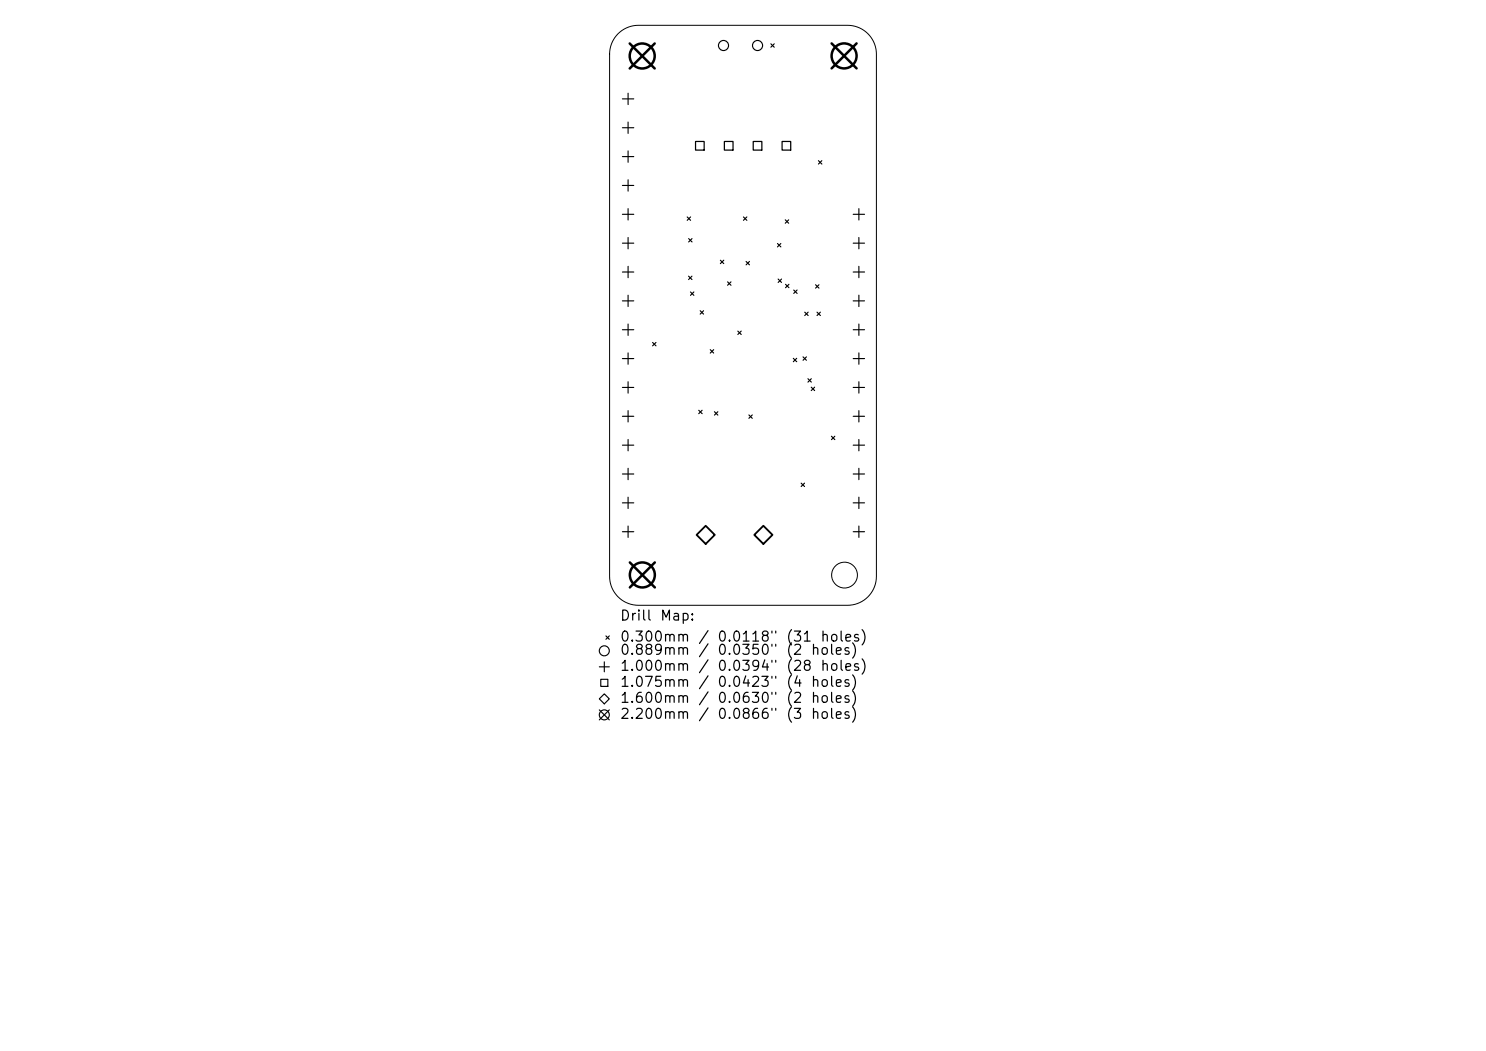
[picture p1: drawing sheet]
<svg xmlns="http://www.w3.org/2000/svg" width="297mm" height="210mm" viewBox="0 0 297 210" stroke-linecap="round" stroke-linejoin="round" font-family="sans-serif">
<defs><g id="words">
<g font-size="2">
<text x="123.8" y="124.5">Drill</text>
<text x="131.8" y="124.5">Map:</text>
<text x="123.8" y="128.7">0.300mm</text>
<text x="123.8" y="131.3">0.889mm</text>
<text x="139.4" y="128.7">/</text>
<text x="143.2" y="128.7">0.0118&quot;</text>
<text x="143.2" y="131.3">0.0350&quot;</text>
<text x="157" y="128.7">(31</text>
<text x="157" y="131.3">(2</text>
<text x="163.8" y="128.7">holes)</text>
<text x="123.8" y="134.5">1.000mm</text>
<text x="123.8" y="137.7">1.075mm</text>
<text x="139.4" y="134.5">/</text>
<text x="139.4" y="137.7">/</text>
<text x="143.2" y="134.5">0.0394&quot;</text>
<text x="143.2" y="137.7">0.0423&quot;</text>
<text x="157" y="134.5">(28</text>
<text x="157" y="137.7">(4</text>
<text x="161.9" y="137.7">holes)</text>
<text x="163.8" y="134.5">holes)</text>
<text x="123.8" y="140.9">1.600mm</text>
<text x="139.4" y="140.9">/</text>
<text x="143.2" y="140.9">0.0630&quot;</text>
<text x="157" y="140.9">(2</text>
<text x="161.9" y="140.9">holes)</text>
<text x="123.8" y="144.1">2.200mm</text>
<text x="139.4" y="144.1">/</text>
<text x="143.2" y="144.1">0.0866&quot;</text>
<text x="157" y="144.1">(3</text>
<text x="161.9" y="144.1">holes)</text>
</g>
</g></defs>
<g fill="none" stroke="#000" stroke-width=".2">
<path d="M123.5 6.7a5.8 5.8 0 0 1 4.1-1.6h41.8a5.8 5.8 0 0 1 5.8 5.7v104.4a5.8 5.8 0 0 1-5.8 5.7h-41.8a5.8 5.8 0 0 1-5.8-5.7v-104.4a5.8 5.8 0 0 1 1.7-4.1z"/>
<circle cx="168.8" cy="114.9" r="2.58"/>
</g>
<g fill="none" stroke="#000" stroke-width=".23">
<path d="M124.4 19.8h2.3M125.5 18.6v2.3M154.1 8.8l.6 .6M154.7 8.8l-.6 .6M124.4 25.5h2.3M124.4 31.3h2.3M124.4 37.1h2.3M125.5 24.4v2.3M125.5 30.2v2.2M125.5 35.9v2.3M163.6 32.1l.7 .7M164.3 32.1l-.7 .7"/>
<path d="M124.4 42.8h2.3M124.4 48.6h2.3M124.4 54.4h2.3M125.5 41.7v2.3M125.5 47.5v2.2M125.5 53.2v2.3M125.5 59v2.3M137.3 43.3l.7 .7M137.6 55.2l.7 .7M137.6 47.7l.7 .7M138 58.3l.7 .7M138 43.3l-.7 .7"/>
<path d="M138.3 55.2l-.7 .7M138.3 47.7l-.7 .7M138.7 58.3l-.7 .7M144 52l.7 .7M144.7 52l-.7 .7M145.4 56.3l.7 .7M146.1 56.3l-.7 .7M148.6 43.3l.7 .7M149.1 52.2l.7 .7M149.3 43.3l-.7 .7M149.8 52.2l-.7 .7M155.4 48.7l.7 .6"/>
<path d="M155.5 55.8l.7 .6M156.1 48.7l-.7 .6M156.2 55.8l-.7 .6M156.9 43.9l.7 .7M157 56.8l.7 .7M157.6 43.9l-.7 .7M157.7 56.8l-.7 .7M158.6 58l.7 .6M159.3 58l-.7 .6M163 56.9l.7 .7M163.7 56.9l-.7 .7M170.5 42.8h2.3"/>
<path d="M170.5 48.6h2.3M170.5 54.4h2.3M171.7 41.7v2.3M171.7 47.5v2.2M171.7 53.2v2.3M171.7 59v2.3M124.4 60.1h2.3M124.4 65.9h2.3M124.4 71.7h2.3M124.4 77.4h2.3M125.5 64.8v2.2M125.5 70.5v2.3"/>
<path d="M125.5 76.3v2.3M130.4 68.4l.7 .7M131.1 68.4l-.7 .7M139.9 62.1l.7 .7M140.6 62.1l-.7 .7M142 69.9l.6 .6M142.6 69.9l-.6 .6M147.5 66.2l.6 .6M148.1 66.2l-.6 .6M158.6 71.6l.6 .7M159.2 71.6l-.6 .7M160.5 71.3l.7 .7"/>
<path d="M160.8 62.4l.7 .7M161.2 71.3l-.7 .7M161.5 75.7l.7 .7M161.5 62.4l-.7 .7M162.1 77.4l.7 .6M162.2 75.7l-.7 .7M162.8 77.4l-.7 .6M163.3 62.4l.7 .7M164 62.4l-.7 .7M170.5 60.1h2.3M170.5 65.9h2.3M170.5 71.7h2.3"/>
<path d="M170.5 77.4h2.3M171.7 64.8v2.2M171.7 70.5v2.3M171.7 76.3v2.3M124.4 83.2h2.3M124.4 88.9h2.3M124.4 94.7h2.3M125.5 82v2.3M125.5 87.8v2.3M125.5 93.6v2.2M125.5 99.3v2.3M139.7 82l.6 .7"/>
<path d="M140.3 82l-.6 .7M142.8 82.3l.7 .6M143.5 82.3l-.7 .6M149.7 82.9l.7 .7M150.4 82.9l-.7 .7M160.1 96.5l.7 .7M160.8 96.5l-.7 .7M166.2 87.2l.7 .6M166.9 87.2l-.7 .6M170.5 83.2h2.3M170.5 88.9h2.3M170.5 94.7h2.3"/>
<path d="M171.7 82v2.3M171.7 87.8v2.3M171.7 93.6v2.2M171.7 99.3v2.3M124.4 100.5h2.3M124.4 106.2h2.3M125.5 105.1v2.3M170.5 100.5h2.3M170.5 106.2h2.3M171.7 105.1v2.3M119.8 133.2h2M120.1 135.7h1.4v1.5h-1.4z"/>
<path d="M120.8 138.6l1 1-1 1-1-1zM120.8 132.2v2M121.1 127.1l.7 .6M121.8 127.1l-.7 .6M119.8 141.8l2 2M121.8 141.8l-2 2"/>
<circle cx="144.6" cy="9.1" r="1.01"/>
<circle cx="151.4" cy="9.1" r="1.01"/>
<circle cx="120.8" cy="130" r="1"/>
<circle cx="120.8" cy="142.8" r="1"/>
</g>
<path d="M139 28.3h1.7v1.7h-1.7zM144.8 28.3h1.7v1.7h-1.7zM150.5 28.3h1.8v1.7h-1.8zM156.3 28.3h1.7v1.7h-1.7z" fill="none" stroke="#000" stroke-width=".24"/>
<path d="M141 105.1l1.9 1.8-1.9 1.8-1.8-1.8zM152.6 105.1l1.8 1.8-1.8 1.8-1.8-1.8z" fill="none" stroke="#000" stroke-width=".36"/>
<g fill="none" stroke="#000" stroke-width=".5">
<path d="M125.9 8.7l5 5M130.9 8.7l-5 5M166.2 8.7l5 5M171.2 8.7l-5 5M125.9 112.4l5 5M130.9 112.4l-5 5"/>
<circle cx="128.4" cy="11.2" r="2.5"/>
<circle cx="168.7" cy="11.2" r="2.5"/>
<circle cx="128.4" cy="114.9" r="2.5"/>
</g>
<use href="#words"/>
</svg>
